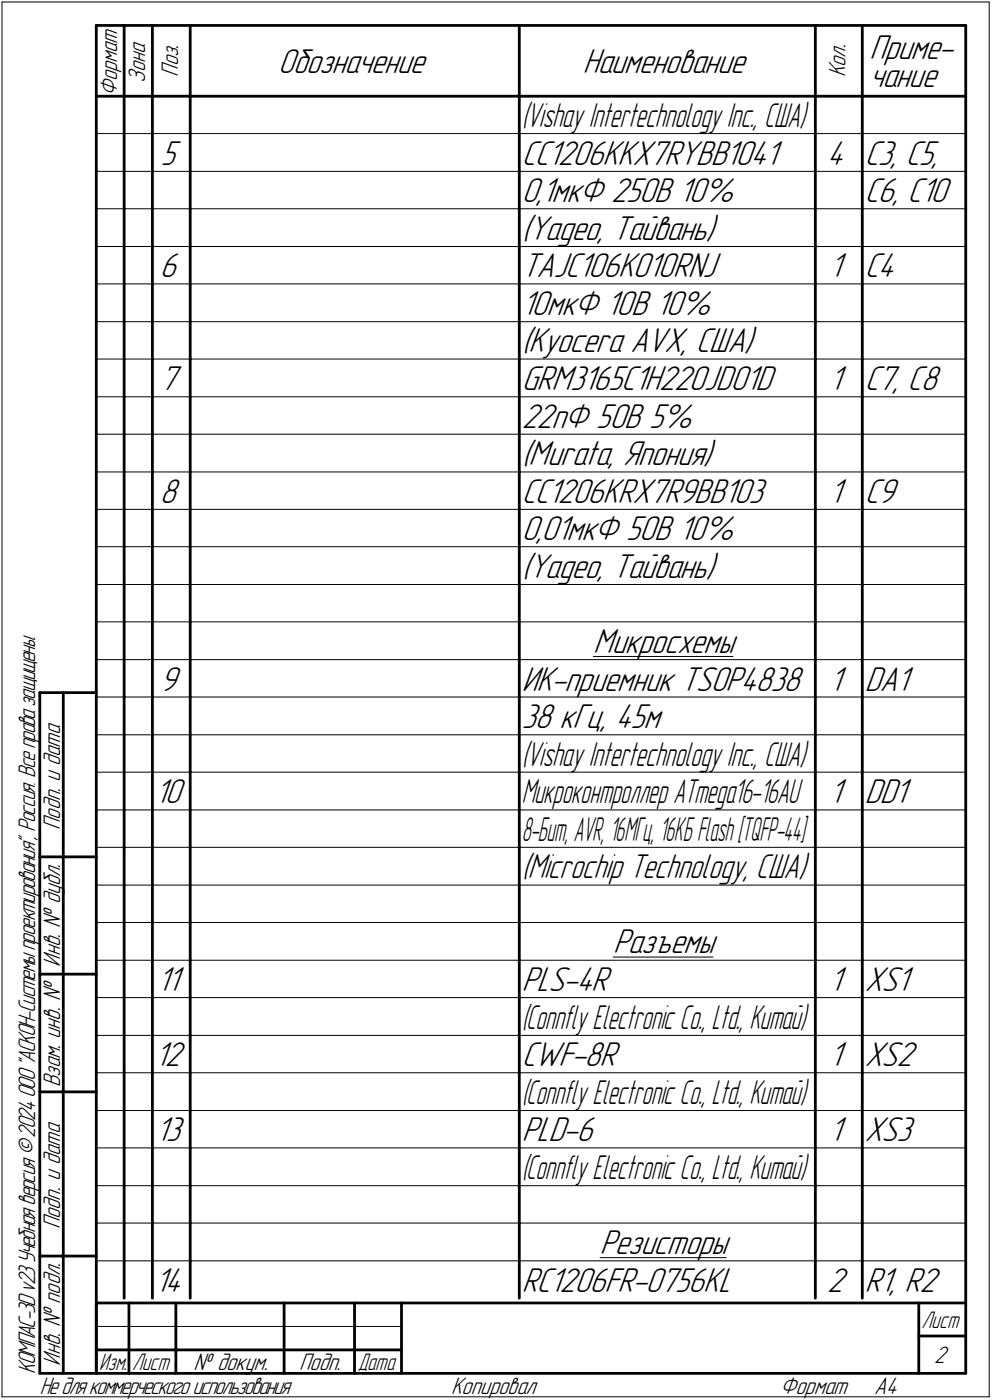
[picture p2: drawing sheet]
<svg xmlns="http://www.w3.org/2000/svg" width="211mm" height="298mm" viewBox="0 0 211 298" stroke-linecap="round" stroke-linejoin="round" font-family="sans-serif">
<defs><g id="words">
<g font-size="7.8">
<text x="59.2" y="15.5">Обозначение</text>
<text x="124" y="15.5">Наименование</text>
<text x="185" y="12.6">Приме-</text>
<text x="185" y="18.5">чание</text>
<text x="34.2" y="35">5</text>
<text x="111" y="35">CC1206KKX7RYBB1041</text>
<text x="176" y="35">4</text>
<text x="184" y="35">C3, C5,</text>
<text x="111" y="43">0,1мкФ 250В 10%</text>
<text x="184" y="43">C6, C10</text>
<text x="111" y="51">(</text>
<text x="112.5" y="51">Yageo, Тайвань)</text>
<text x="34" y="59">6</text>
<text x="111" y="59">TAJC106K010RNJ</text>
<text x="176.5" y="59">1</text>
<text x="184" y="59">C4</text>
<text x="111" y="67">10мкФ 10В 10%</text>
<text x="111" y="75">(</text>
<text x="112.5" y="75">Kyocera AVX, США)</text>
<text x="34" y="83">7</text>
<text x="111" y="83">GRM3165C1H220JD01D</text>
<text x="176.5" y="83">1</text>
<text x="184" y="83">C7, C8</text>
<text x="111" y="91">22пФ 50В 5%</text>
<text x="111" y="99">(</text>
<text x="112.5" y="99">Murata, Япония)</text>
<text x="34" y="107">8</text>
<text x="111" y="107">CC1206KRX7R9BB103</text>
<text x="176.5" y="107">1</text>
<text x="184" y="107">C9</text>
<text x="111" y="115">0,01мкФ 50В 10%</text>
<text x="111" y="123">(</text>
<text x="112.5" y="123">Yageo, Тайвань)</text>
<text x="126.2" y="139">Микросхемы</text>
<text x="34" y="147">9</text>
<text x="111" y="147">ИК-приемник TSOP4838</text>
<text x="176.5" y="147">1</text>
<text x="184" y="147">DA1</text>
<text x="111" y="155">38 кГц, 45м</text>
<text x="33" y="171">10</text>
<text x="176.5" y="171">1</text>
<text x="184" y="171">DD1</text>
<text x="130.4" y="203">Разъемы</text>
<text x="33.5" y="211">11</text>
<text x="111" y="211">PLS-4R</text>
<text x="176.5" y="211">1</text>
<text x="184" y="211">XS1</text>
<text x="33" y="227">12</text>
<text x="111" y="227">CWF-8R</text>
<text x="176.5" y="227">1</text>
<text x="184" y="227">XS2</text>
<text x="33.1" y="243">13</text>
<text x="111" y="243">PLD-6</text>
<text x="176.5" y="243">1</text>
<text x="184" y="243">XS3</text>
<text x="127.7" y="267">Резисторы</text>
<text x="33" y="275">14</text>
<text x="111" y="275">RC1206FR-0756KL</text>
<text x="176" y="275">2</text>
<text x="184" y="275">R1, R2</text>
</g>
<g font-size="7.7">
<text x="111" y="187">(</text>
<text x="112.3" y="187">Microchip Technology, США)</text>
</g>
<g font-size="7.6">
<text x="111" y="27">(</text>
<text x="112" y="27">Vishay Intertechnology Inc., США)</text>
<text x="111" y="163">(</text>
<text x="112" y="163">Vishay Intertechnology Inc., США)</text>
</g>
<g font-size="7.5">
<text x="111" y="171">Микроконтроллер ATmega16-16AU</text>
<text x="111" y="179">8-Бит,AVR,16МГц,16КБFlash[TQFP-44]</text>
<text x="111" y="219">(</text>
<text x="111.9" y="219">Connfly Electronic Co., Ltd., Китай)</text>
<text x="111" y="235">(</text>
<text x="111.9" y="235">Connfly Electronic Co., Ltd., Китай)</text>
<text x="111" y="251">(</text>
<text x="111.9" y="251">Connfly Electronic Co., Ltd., Китай)</text>
</g>
<g font-size="5.4">
<text x="30.9" y="17.7" transform="rotate(-90 30.9 17.7)">Зона</text>
<text x="37.9" y="16.4" transform="rotate(-90 37.9 16.4)">Поз.</text>
<text x="179.9" y="16.4" transform="rotate(-90 179.9 16.4)">Кол.</text>
<text x="24.9" y="20.5" transform="rotate(-90 24.9 20.5)">Формат</text>
<text x="12.8" y="176.7" transform="rotate(-90 12.8 176.7)">Подп. и дата</text>
<text x="12.8" y="205.8" transform="rotate(-90 12.8 205.8)">Инв. ! дубл.</text>
<text x="12.8" y="231.6" transform="rotate(-90 12.8 231.6)">Взам. инв. !</text>
<text x="12.8" y="261.7" transform="rotate(-90 12.8 261.7)">Подп. и дата</text>
<text x="7.5" y="292.5" transform="rotate(-90 7.5 292.5)">КОМПАС-3Dv23Учебнаяверсия©2024ООО&quot;АСКОН-Системыпроектирования&quot;, Россия. Всеправазащищены.</text>
<text x="12.8" y="290.8" transform="rotate(-90 12.8 290.8)">Инв. ! подл.</text>
<text x="41.2" y="291.8">! докум.</text>
<text x="63.6" y="291.8">Подп.</text>
<text x="198.8" y="290.3">2</text>
<text x="8.5" y="296.7">Недлякоммерческогоиспользования</text>
<text x="96" y="296.8">Копировал</text>
<text x="166" y="296.8">Формат</text>
<text x="186" y="296.8">A4</text>
</g>
<g font-size="5.3">
<text x="196.1" y="282.8">Лист</text>
<text x="21.1" y="291.8">Изм.</text>
<text x="28.1" y="291.8">Лист</text>
<text x="76.1" y="291.8">Дата</text>
</g>
</g></defs>
<g fill="none" stroke="#000" stroke-width=".21">
<path d="M.4 .4h210.1zM.4 .4v297zM210.5 .4v297zM20.5 28.4h5.9zM20.5 36.5h5.9zM26.4 28.4h6zM26.4 36.5h6zM32.4 28.4h8.1zM32.4 36.5h8.1zM40.5 28.4h70zM40.5 36.5h70zM110.5 28.4h63z"/>
<path d="M110.5 36.5h63zM173.5 28.4h10zM173.5 36.5h10zM183.5 28.4h22zM183.5 36.5h22zM20.5 44.4h5.9zM20.5 52.5h5.9zM26.4 44.4h6zM26.4 52.5h6zM32.4 44.4h8.1zM32.4 52.5h8.1zM40.5 44.4h70z"/>
<path d="M40.5 52.5h70zM110.5 44.4h63zM110.5 52.5h63zM173.5 44.4h10zM173.5 52.5h10zM183.5 44.4h22zM183.5 52.5h22zM20.5 60.5h5.9zM20.5 68.5h5.9zM20.5 76.5h5.9zM26.4 60.5h6zM26.4 68.5h6z"/>
<path d="M26.4 76.5h6zM32.4 60.5h8.1zM32.4 68.5h8.1zM32.4 76.5h8.1zM40.5 60.5h70zM40.5 68.5h70zM40.5 76.5h70zM110.5 60.5h63zM110.5 68.5h63zM110.5 76.5h63zM173.5 60.5h10zM173.5 68.5h10z"/>
<path d="M173.5 76.5h10zM183.5 60.5h22zM183.5 68.5h22zM183.5 76.5h22zM20.5 84.5h5.9zM20.5 92.5h5.9zM26.4 84.5h6zM26.4 92.5h6zM32.4 84.5h8.1zM32.4 92.5h8.1zM40.5 84.5h70zM40.5 92.5h70z"/>
<path d="M110.5 84.5h63zM110.5 92.5h63zM173.5 84.5h10zM173.5 92.5h10zM183.5 84.5h22zM183.5 92.5h22zM20.5 100.5h5.9zM20.5 108.5h5.9zM20.5 116.4h5.9zM26.4 100.5h6zM26.4 108.5h6zM26.4 116.4h6z"/>
<path d="M32.4 100.5h8.1zM32.4 108.5h8.1zM32.4 116.4h8.1zM40.5 100.5h70zM40.5 108.5h70zM40.5 116.4h70zM110.5 100.5h63zM110.5 108.5h63zM110.5 116.4h63zM173.5 100.5h10zM173.5 108.5h10zM173.5 116.4h10z"/>
<path d="M183.5 100.5h22zM183.5 108.5h22zM183.5 116.4h22zM20.5 124.5h5.9zM20.5 132.4h5.9zM26.4 124.5h6zM26.4 132.4h6zM32.4 124.5h8.1zM32.4 132.4h8.1zM40.5 124.5h70zM40.5 132.4h70zM110.5 124.5h63z"/>
<path d="M110.5 132.4h63zM126.2 139.8h29.8zM173.5 124.5h10zM173.5 132.4h10zM183.5 124.5h22zM183.5 132.4h22zM20.5 140.5h5.9zM20.5 148.4h5.9zM20.5 156.5h5.9zM26.4 140.5h6zM26.4 148.4h6zM26.4 156.5h6z"/>
<path d="M32.4 140.5h8.1zM32.4 148.4h8.1zM32.4 156.5h8.1zM40.5 140.5h70zM40.5 148.4h70zM40.5 156.5h70zM110.5 140.5h63zM110.5 148.4h63zM110.5 156.5h63zM173.5 140.5h10zM173.5 148.4h10zM173.5 156.5h10z"/>
<path d="M183.5 140.5h22zM183.5 148.4h22zM183.5 156.5h22zM20.5 164.4h5.9zM20.5 172.5h5.9zM26.4 164.4h6zM26.4 172.5h6zM32.4 164.4h8.1zM32.4 172.5h8.1zM40.5 164.4h70zM40.5 172.5h70zM110.5 164.4h63z"/>
<path d="M110.5 172.5h63zM173.5 164.4h10zM173.5 172.5h10zM183.5 164.4h22zM183.5 172.5h22zM20.5 180.4h5.9zM20.5 188.5h5.9zM20.5 196.4h5.9zM26.4 180.4h6zM26.4 188.5h6zM26.4 196.4h6zM32.4 180.4h8.1z"/>
<path d="M32.4 188.5h8.1zM32.4 196.4h8.1zM40.5 180.4h70zM40.5 188.5h70zM40.5 196.4h70zM110.5 180.4h63zM110.5 188.5h63zM110.5 196.4h63zM173.5 180.4h10zM173.5 188.5h10zM173.5 196.4h10zM183.5 180.4h22z"/>
<path d="M183.5 188.5h22zM183.5 196.4h22zM20.5 204.5h5.9zM20.5 212.4h5.9zM26.4 204.5h6zM26.4 212.4h6zM32.4 204.5h8.1zM32.4 212.4h8.1zM40.5 204.5h70zM40.5 212.4h70zM110.5 204.5h63zM110.5 212.4h63z"/>
<path d="M130.5 203.8h21.2zM173.5 204.5h10zM173.5 212.4h10zM183.5 204.5h22zM183.5 212.4h22zM20.5 220.5h5.9zM20.5 228.4h5.9zM20.5 236.5h5.9zM26.4 220.5h6zM26.4 228.4h6zM26.4 236.5h6zM32.4 220.5h8.1z"/>
<path d="M32.4 228.4h8.1zM32.4 236.5h8.1zM40.5 220.5h70zM40.5 228.4h70zM40.5 236.5h70zM110.5 220.5h63zM110.5 228.4h63zM110.5 236.5h63zM173.5 220.5h10zM173.5 228.4h10zM173.5 236.5h10zM183.5 220.5h22z"/>
<path d="M183.5 228.4h22zM183.5 236.5h22zM20.5 244.4h5.9zM20.5 252.5h5.9zM26.4 244.4h6zM26.4 252.5h6zM32.4 244.4h8.1zM32.4 252.5h8.1zM40.5 244.4h70zM40.5 252.5h70zM110.5 244.4h63zM110.5 252.5h63z"/>
<path d="M173.5 244.4h10zM173.5 252.5h10zM183.5 244.4h22zM183.5 252.5h22zM20.5 260.4h5.9zM20.5 268.5h5.9zM26.4 260.4h6zM26.4 268.5h6zM32.4 260.4h8.1zM32.4 268.5h8.1zM40.5 260.4h70zM40.5 268.5h70z"/>
<path d="M110.5 260.4h63zM110.5 268.5h63zM127.7 267.8h26.8zM173.5 260.4h10zM173.5 268.5h10zM183.5 260.4h22zM183.5 268.5h22zM.4 297.4h210.1zM20.5 282.4h64.9z"/>
</g>
<g fill="none" stroke="#000" stroke-width=".59">
<path d="M20.5 5.4h185zM20.5 5.4v287zM26.4 5.4v15.1zM32.4 5.4v15.1zM40.5 5.4v15.1zM110.5 5.4v15.1zM173.5 5.4v15.1zM183.5 5.4v15.1zM205.5 5.4v287zM20.5 20.5h185zM26.4 20.5v7.9zM26.4 28.4v8.1z"/>
<path d="M26.4 36.5v7.9zM32.4 20.5v7.9zM32.4 28.4v8.1zM32.4 36.5v7.9zM40.5 20.5v7.9zM40.5 28.4v8.1zM40.5 36.5v7.9zM110.5 20.5v7.9zM110.5 28.4v8.1zM110.5 36.5v7.9zM173.5 20.5v7.9zM173.5 28.4v8.1z"/>
<path d="M173.5 36.5v7.9zM183.5 20.5v7.9zM183.5 28.4v8.1zM183.5 36.5v7.9zM26.4 44.4v8.1zM26.4 52.5v8zM32.4 44.4v8.1zM32.4 52.5v8zM40.5 44.4v8.1zM40.5 52.5v8zM110.5 44.4v8.1zM110.5 52.5v8z"/>
<path d="M173.5 44.4v8.1zM173.5 52.5v8zM183.5 44.4v8.1zM183.5 52.5v8zM26.4 60.5v8zM26.4 68.5v8zM26.4 76.5v8zM32.4 60.5v8zM32.4 68.5v8zM32.4 76.5v8zM40.5 60.5v8zM40.5 68.5v8z"/>
<path d="M40.5 76.5v8zM110.5 60.5v8zM110.5 68.5v8zM110.5 76.5v8zM173.5 60.5v8zM173.5 68.5v8zM173.5 76.5v8zM183.5 60.5v8zM183.5 68.5v8zM183.5 76.5v8zM26.4 84.5v8zM26.4 92.5v8z"/>
<path d="M32.4 84.5v8zM32.4 92.5v8zM40.5 84.5v8zM40.5 92.5v8zM110.5 84.5v8zM110.5 92.5v8zM173.5 84.5v8zM173.5 92.5v8zM183.5 84.5v8zM183.5 92.5v8zM26.4 100.5v8zM26.4 108.5v7.9z"/>
<path d="M26.4 116.4v8.1zM32.4 100.5v8zM32.4 108.5v7.9zM32.4 116.4v8.1zM40.5 100.5v8zM40.5 108.5v7.9zM40.5 116.4v8.1zM110.5 100.5v8zM110.5 108.5v7.9zM110.5 116.4v8.1zM173.5 100.5v8zM173.5 108.5v7.9z"/>
<path d="M173.5 116.4v8.1zM183.5 100.5v8zM183.5 108.5v7.9zM183.5 116.4v8.1zM26.4 124.5v7.9zM26.4 132.4v8.1zM32.4 124.5v7.9zM32.4 132.4v8.1zM40.5 124.5v7.9zM40.5 132.4v8.1zM110.5 124.5v7.9zM110.5 132.4v8.1z"/>
<path d="M173.5 124.5v7.9zM173.5 132.4v8.1zM183.5 124.5v7.9zM183.5 132.4v8.1zM8.5 147.5v144.9zM8.5 147.5h12zM13.5 147.5v144.9zM26.4 140.5v7.9zM26.4 148.4v8.1zM26.4 156.5v7.9zM32.4 140.5v7.9zM32.4 148.4v8.1z"/>
<path d="M32.4 156.5v7.9zM40.5 140.5v7.9zM40.5 148.4v8.1zM40.5 156.5v7.9zM110.5 140.5v7.9zM110.5 148.4v8.1zM110.5 156.5v7.9zM173.5 140.5v7.9zM173.5 148.4v8.1zM173.5 156.5v7.9zM183.5 140.5v7.9zM183.5 148.4v8.1z"/>
<path d="M183.5 156.5v7.9zM26.4 164.4v8.1zM26.4 172.5v7.9zM32.4 164.4v8.1zM32.4 172.5v7.9zM40.5 164.4v8.1zM40.5 172.5v7.9zM110.5 164.4v8.1zM110.5 172.5v7.9zM173.5 164.4v8.1zM173.5 172.5v7.9zM183.5 164.4v8.1z"/>
<path d="M183.5 172.5v7.9zM8.5 182.5h12zM26.4 180.4v8.1zM26.4 188.5v7.9zM26.4 196.4v8.1zM32.4 180.4v8.1zM32.4 188.5v7.9zM32.4 196.4v8.1zM40.5 180.4v8.1zM40.5 188.5v7.9zM40.5 196.4v8.1zM110.5 180.4v8.1z"/>
<path d="M110.5 188.5v7.9zM110.5 196.4v8.1zM173.5 180.4v8.1zM173.5 188.5v7.9zM173.5 196.4v8.1zM183.5 180.4v8.1zM183.5 188.5v7.9zM183.5 196.4v8.1zM8.5 207.4h12zM26.4 204.5v7.9zM26.4 212.4v8.1zM32.4 204.5v7.9z"/>
<path d="M32.4 212.4v8.1zM40.5 204.5v7.9zM40.5 212.4v8.1zM110.5 204.5v7.9zM110.5 212.4v8.1zM173.5 204.5v7.9zM173.5 212.4v8.1zM183.5 204.5v7.9zM183.5 212.4v8.1zM8.5 232.5h12zM26.4 220.5v7.9zM26.4 228.4v8.1z"/>
<path d="M26.4 236.5v7.9zM32.4 220.5v7.9zM32.4 228.4v8.1zM32.4 236.5v7.9zM40.5 220.5v7.9zM40.5 228.4v8.1zM40.5 236.5v7.9zM110.5 220.5v7.9zM110.5 228.4v8.1zM110.5 236.5v7.9zM173.5 220.5v7.9zM173.5 228.4v8.1z"/>
<path d="M173.5 236.5v7.9zM183.5 220.5v7.9zM183.5 228.4v8.1zM183.5 236.5v7.9zM26.4 244.4v8.1zM26.4 252.5v7.9zM32.4 244.4v8.1zM32.4 252.5v7.9zM40.5 244.4v8.1zM40.5 252.5v7.9zM110.5 244.4v8.1zM110.5 252.5v7.9z"/>
<path d="M173.5 244.4v8.1zM173.5 252.5v7.9zM183.5 244.4v8.1zM183.5 252.5v7.9zM8.5 267.5h12zM20.5 277.5h185zM20.5 277.5v14.9zM26.4 260.4v8.1zM26.4 268.5v7.9zM27.4 277.5v14.9zM32.4 260.4v8.1zM32.4 268.5v7.9z"/>
<path d="M37.4 277.5v14.9zM40.5 260.4v8.1zM40.5 268.5v7.9zM60.5 277.5v14.9zM75.4 277.5v14.9zM85.4 277.5v14.9zM110.5 260.4v8.1zM110.5 268.5v7.9zM173.5 260.4v8.1zM173.5 268.5v7.9zM183.5 260.4v8.1zM183.5 268.5v7.9z"/>
<path d="M195.5 277.5v14.9zM8.5 292.4h12zM20.5 292.4h185zM20.5 287.4h6.9zM27.4 287.4h10zM37.4 287.4h23.1zM60.5 287.4h14.9zM75.4 287.4h10zM195.5 284.5h10z"/>
</g>
<use href="#words"/>
</svg>
